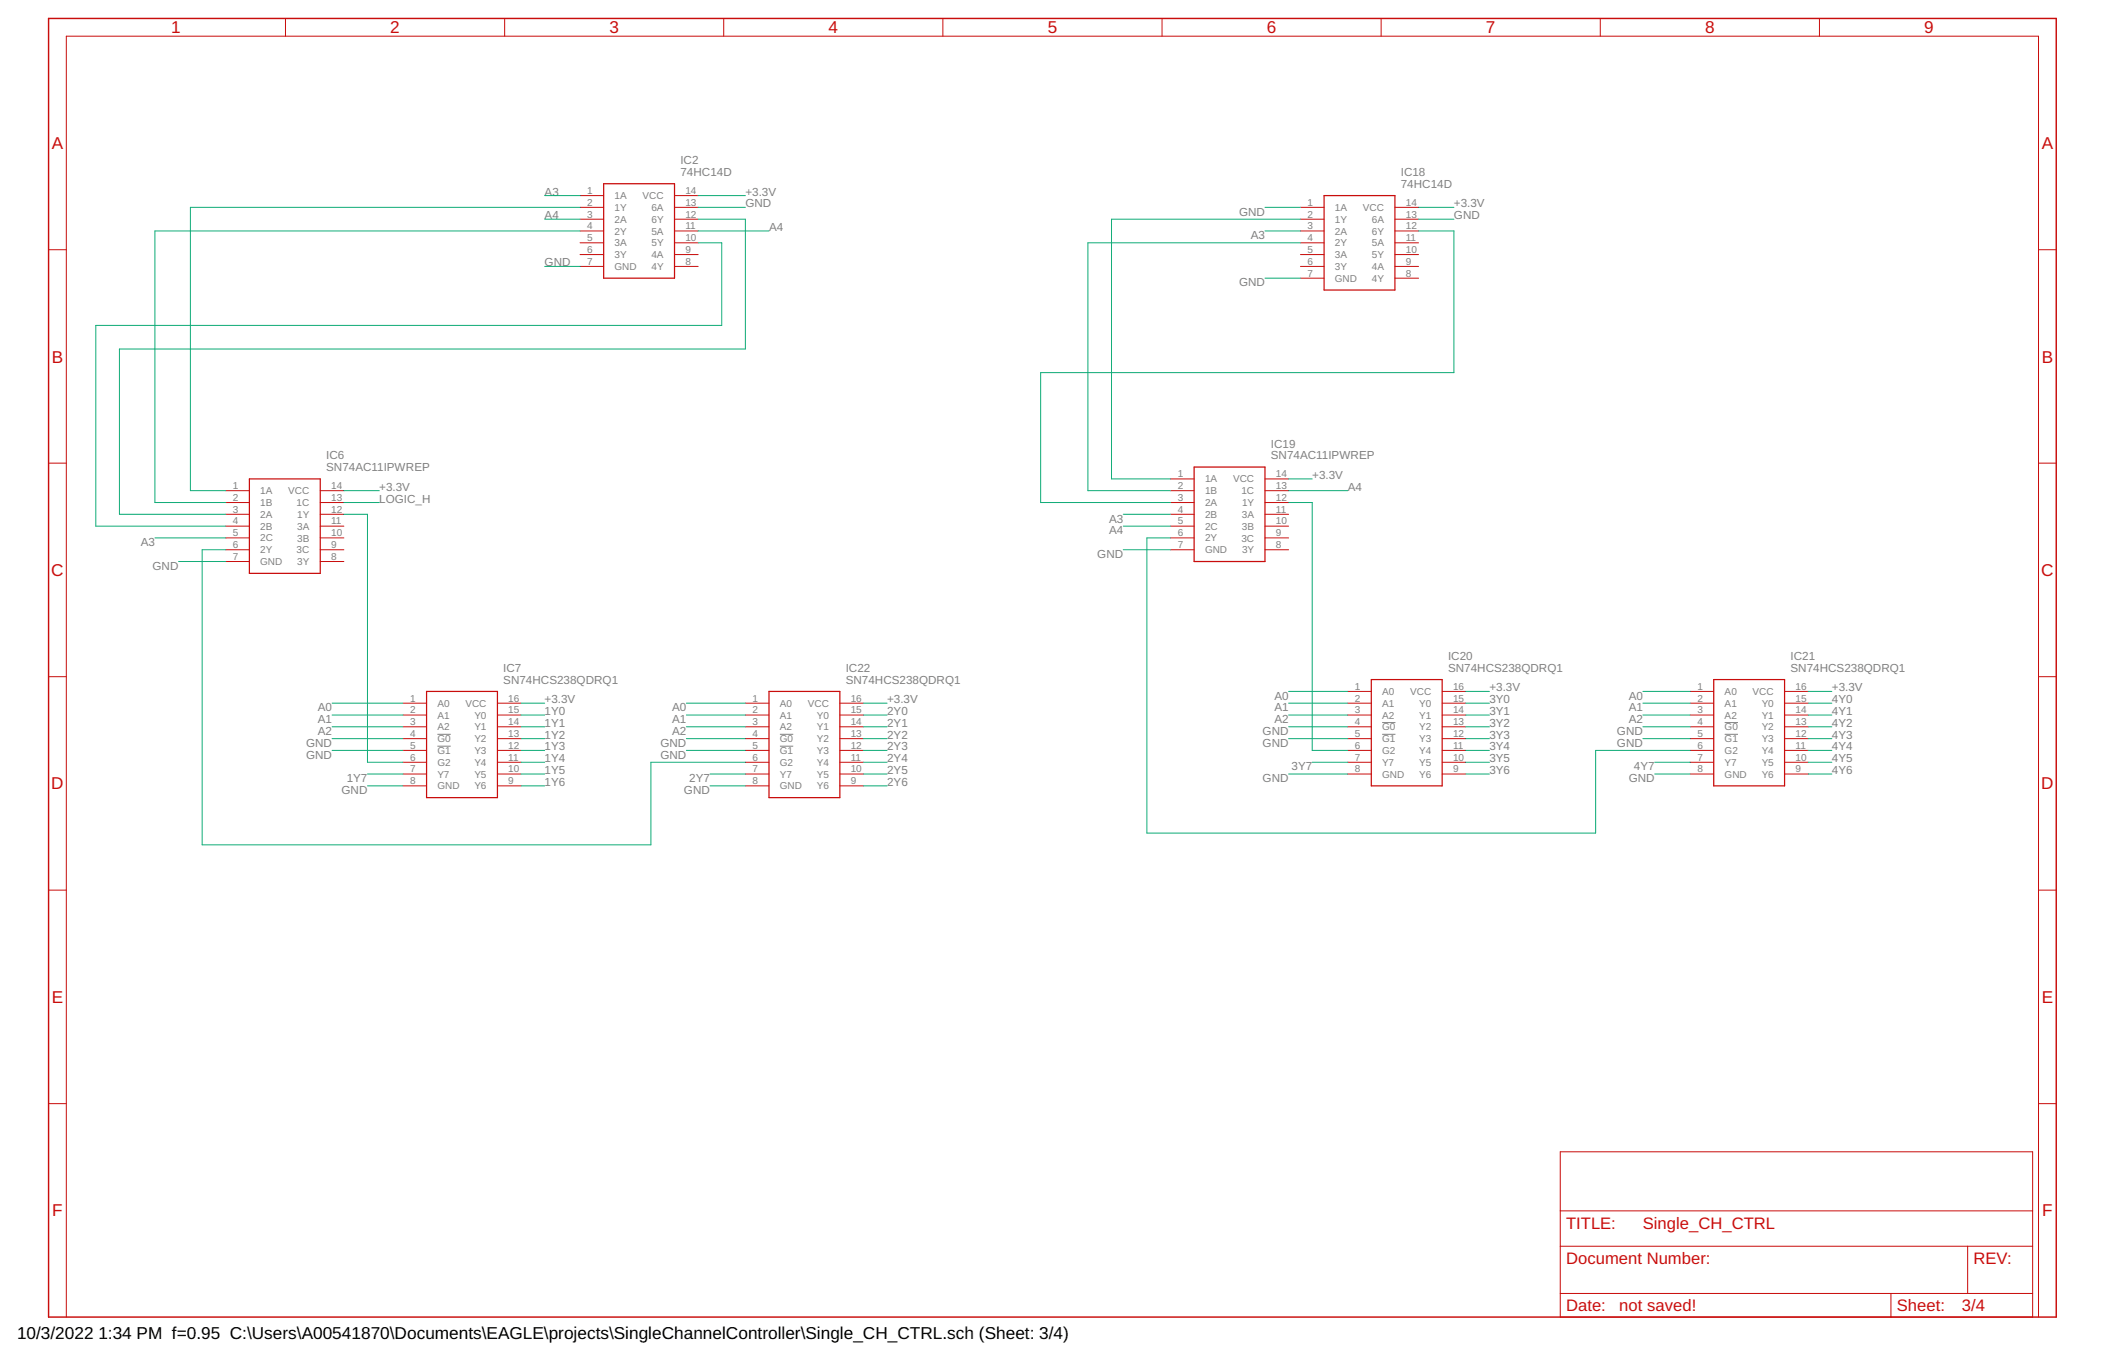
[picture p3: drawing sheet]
<svg xmlns="http://www.w3.org/2000/svg" width="432mm" height="279mm" viewBox="0 0 432 279" stroke-linecap="round" stroke-linejoin="round" font-family="sans-serif">
<defs><g id="words">
<g font-size="3.5" fill="#c90d0c">
<text x="35.1" y="6.9">1</text>
<text x="80.1" y="6.9">2</text>
<text x="125.1" y="6.9">3</text>
<text x="170" y="6.9">4</text>
<text x="215" y="6.9">5</text>
<text x="260" y="6.9">6</text>
<text x="305" y="6.9">7</text>
<text x="349.9" y="6.9">8</text>
<text x="394.9" y="6.9">9</text>
<text x="10.6" y="30.6">A</text>
<text x="419" y="30.6">A</text>
<text x="10.6" y="74.4">B</text>
<text x="419" y="74.4">B</text>
<text x="10.5" y="118.2">C</text>
<text x="418.9" y="118.2">C</text>
<text x="10.5" y="162.1">D</text>
<text x="418.9" y="162.1">D</text>
<text x="10.6" y="205.9">E</text>
<text x="419" y="205.9">E</text>
<text x="10.7" y="249.7">F</text>
<text x="419.1" y="249.7">F</text>
</g>
<g font-size="3.5">
<text x="3.5" y="274.9">10/3/2022</text>
<text x="20.2" y="274.9">1:34 PM f=0.95 C:\Users\A00541870\Documents\EAGLE\projects\SingleChannelController\Single_CH_CTRL.sch (Sheet: 3/4)</text>
</g>
<g font-size="3.4" fill="#c90d0c">
<text x="321.4" y="252.2">TITLE:</text>
<text x="337.2" y="252.2">Single_CH_CTRL</text>
<text x="321.4" y="259.5">Document Number:</text>
<text x="405" y="259.5">REV:</text>
<text x="321.4" y="269.2">Date:</text>
<text x="332.3" y="269.2">not saved!</text>
<text x="389.3" y="269.2">Sheet:</text>
<text x="402.6" y="269.2">3/4</text>
</g>
<g font-size="2.4" fill="#808080">
<text x="139.6" y="33.7">IC2</text>
<text x="111.8" y="40.1">A3</text>
<text x="139.6" y="36.1">74HC14D</text>
<text x="153" y="40.1">+3.3V</text>
<text x="287.5" y="38.6">74HC14D</text>
<text x="287.5" y="36.1">IC18</text>
<text x="111.8" y="45">A4</text>
<text x="153" y="42.6">GND</text>
<text x="157.8" y="47.4">A4</text>
<text x="254.3" y="44.3">GND</text>
<text x="298.4" y="45">GND</text>
<text x="298.4" y="42.6">+3.3V</text>
<text x="256.7" y="49.1">A3</text>
<text x="111.8" y="54.7">GND</text>
<text x="254.3" y="58.8">GND</text>
<text x="66.9" y="94.3">IC6</text>
<text x="260.8" y="94.3">SN74AC11IPWREP</text>
<text x="260.8" y="91.9">IC19</text>
<text x="66.9" y="96.7">SN74AC11IPWREP</text>
<text x="77.8" y="100.7">+3.3V</text>
<text x="269.3" y="98.3">+3.3V</text>
<text x="276.6" y="100.7">A4</text>
<text x="77.8" y="103.2">LOGIC_H</text>
<text x="227.6" y="107.3">A3</text>
<text x="28.9" y="112.1">A3</text>
<text x="227.6" y="109.7">A4</text>
<text x="31.3" y="117">GND</text>
<text x="225.2" y="114.5">GND</text>
<text x="103.3" y="137.9">IC7</text>
<text x="173.6" y="137.9">IC22</text>
<text x="297.2" y="137.9">SN74HCS238QDRQ1</text>
<text x="297.2" y="135.5">IC20</text>
<text x="367.5" y="137.9">SN74HCS238QDRQ1</text>
<text x="367.5" y="135.5">IC21</text>
<text x="103.3" y="140.4">SN74HCS238QDRQ1</text>
<text x="173.6" y="140.4">SN74HCS238QDRQ1</text>
<text x="261.5" y="143.6">A0</text>
<text x="305.7" y="141.9">+3.3V</text>
<text x="334.3" y="143.6">A0</text>
<text x="376" y="141.9">+3.3V</text>
<text x="65.2" y="146.1">A0</text>
<text x="65.2" y="148.5">A1</text>
<text x="111.8" y="146.8">1Y0</text>
<text x="111.8" y="149.2">1Y1</text>
<text x="111.8" y="144.4">+3.3V</text>
<text x="137.9" y="146.1">A0</text>
<text x="137.9" y="148.5">A1</text>
<text x="182.1" y="146.8">2Y0</text>
<text x="182.1" y="149.2">2Y1</text>
<text x="182.1" y="144.4">+3.3V</text>
<text x="261.5" y="146.1">A1</text>
<text x="261.5" y="148.5">A2</text>
<text x="305.7" y="144.4">3Y0</text>
<text x="305.7" y="146.8">3Y1</text>
<text x="305.7" y="149.2">3Y2</text>
<text x="334.3" y="146.1">A1</text>
<text x="334.3" y="148.5">A2</text>
<text x="376" y="144.4">4Y0</text>
<text x="376" y="146.8">4Y1</text>
<text x="376" y="149.2">4Y2</text>
<text x="62.8" y="153.3">GND</text>
<text x="62.8" y="155.7">GND</text>
<text x="65.2" y="150.9">A2</text>
<text x="111.8" y="151.6">1Y2</text>
<text x="111.8" y="154.1">1Y3</text>
<text x="135.5" y="153.3">GND</text>
<text x="135.5" y="155.7">GND</text>
<text x="137.9" y="150.9">A2</text>
<text x="182.1" y="151.6">2Y2</text>
<text x="182.1" y="154.1">2Y3</text>
<text x="259.1" y="150.9">GND</text>
<text x="259.1" y="153.3">GND</text>
<text x="305.7" y="151.6">3Y3</text>
<text x="305.7" y="154.1">3Y4</text>
<text x="331.8" y="150.9">GND</text>
<text x="331.8" y="153.3">GND</text>
<text x="376" y="151.6">4Y3</text>
<text x="376" y="154.1">4Y4</text>
<text x="71.2" y="160.6">1Y7</text>
<text x="111.8" y="156.5">1Y4</text>
<text x="111.8" y="158.9">1Y5</text>
<text x="111.8" y="161.3">1Y6</text>
<text x="141.4" y="160.6">2Y7</text>
<text x="182.1" y="156.5">2Y4</text>
<text x="182.1" y="158.9">2Y5</text>
<text x="182.1" y="161.3">2Y6</text>
<text x="259.1" y="160.6">GND</text>
<text x="265.1" y="158.2">3Y7</text>
<text x="305.7" y="156.5">3Y5</text>
<text x="305.7" y="158.9">3Y6</text>
<text x="334.3" y="160.6">GND</text>
<text x="335.3" y="158.2">4Y7</text>
<text x="376" y="156.5">4Y5</text>
<text x="376" y="158.9">4Y6</text>
<text x="70.1" y="163">GND</text>
<text x="140.4" y="163">GND</text>
</g>
<g font-size="2.1" fill="#808080">
<text x="120.5" y="39.8">1</text>
<text x="126.1" y="40.9">1A</text>
<text x="131.9" y="40.9">VCC</text>
<text x="140.7" y="39.8">14</text>
<text x="120.5" y="42.2">2</text>
<text x="120.5" y="44.7">3</text>
<text x="120.5" y="47.1">4</text>
<text x="126.1" y="43.3">1Y</text>
<text x="126.1" y="45.7">2A</text>
<text x="133.7" y="43.3">6A</text>
<text x="133.7" y="45.7">6Y</text>
<text x="140.7" y="42.2">13</text>
<text x="140.7" y="44.7">12</text>
<text x="140.7" y="47.1">11</text>
<text x="268.4" y="42.2">1</text>
<text x="268.4" y="44.7">2</text>
<text x="268.4" y="47.1">3</text>
<text x="274" y="43.3">1A</text>
<text x="274" y="45.7">1Y</text>
<text x="279.7" y="43.3">VCC</text>
<text x="281.5" y="45.7">6A</text>
<text x="288.5" y="42.2">14</text>
<text x="288.5" y="44.7">13</text>
<text x="288.5" y="47.1">12</text>
<text x="120.5" y="49.5">5</text>
<text x="120.5" y="51.9">6</text>
<text x="126.1" y="48.1">2Y</text>
<text x="126.1" y="50.6">3A</text>
<text x="126.1" y="53">3Y</text>
<text x="133.7" y="48.2">5A</text>
<text x="133.7" y="53">4A</text>
<text x="133.7" y="50.6">5Y</text>
<text x="140.7" y="49.5">10</text>
<text x="140.7" y="51.9">9</text>
<text x="268.4" y="49.5">4</text>
<text x="268.4" y="51.9">5</text>
<text x="274" y="48.1">2A</text>
<text x="274" y="50.6">2Y</text>
<text x="274" y="53">3A</text>
<text x="281.5" y="50.6">5A</text>
<text x="281.6" y="48.2">6Y</text>
<text x="281.6" y="53">5Y</text>
<text x="288.5" y="49.5">11</text>
<text x="288.5" y="51.9">10</text>
<text x="120.5" y="54.4">7</text>
<text x="126.1" y="55.4">GND</text>
<text x="133.7" y="55.4">4Y</text>
<text x="140.7" y="54.4">8</text>
<text x="268.4" y="54.4">6</text>
<text x="268.4" y="56.8">7</text>
<text x="274" y="55.4">3Y</text>
<text x="274" y="57.8">GND</text>
<text x="281.5" y="55.4">4A</text>
<text x="281.6" y="57.8">4Y</text>
<text x="288.5" y="54.4">9</text>
<text x="288.5" y="56.8">8</text>
<text x="47.8" y="100.4">1</text>
<text x="53.4" y="101.5">1A</text>
<text x="59.2" y="101.5">VCC</text>
<text x="68" y="100.4">14</text>
<text x="241.7" y="98">1</text>
<text x="241.7" y="100.4">2</text>
<text x="247.3" y="99">1A</text>
<text x="247.3" y="101.5">1B</text>
<text x="253" y="99">VCC</text>
<text x="254.8" y="101.5">1C</text>
<text x="261.8" y="98">14</text>
<text x="261.8" y="100.4">13</text>
<text x="47.8" y="102.8">2</text>
<text x="47.8" y="105.2">3</text>
<text x="47.8" y="107.7">4</text>
<text x="53.4" y="103.9">1B</text>
<text x="53.4" y="106.3">2A</text>
<text x="60.9" y="103.9">1C</text>
<text x="61" y="106.3">1Y</text>
<text x="68" y="102.8">13</text>
<text x="68" y="105.2">12</text>
<text x="68" y="107.7">11</text>
<text x="241.7" y="102.8">3</text>
<text x="241.7" y="105.2">4</text>
<text x="241.7" y="107.7">5</text>
<text x="247.3" y="103.9">2A</text>
<text x="247.3" y="106.3">2B</text>
<text x="254.9" y="106.3">3A</text>
<text x="254.9" y="103.9">1Y</text>
<text x="261.8" y="102.8">12</text>
<text x="261.8" y="105.2">11</text>
<text x="261.8" y="107.7">10</text>
<text x="47.8" y="110.1">5</text>
<text x="47.8" y="112.5">6</text>
<text x="53.4" y="108.7">2B</text>
<text x="53.4" y="111.2">2C</text>
<text x="53.4" y="113.6">2Y</text>
<text x="60.9" y="113.6">3C</text>
<text x="61" y="108.7">3A</text>
<text x="61" y="111.2">3B</text>
<text x="68" y="110.1">10</text>
<text x="68" y="112.5">9</text>
<text x="241.7" y="110.1">6</text>
<text x="241.7" y="112.5">7</text>
<text x="247.3" y="108.7">2C</text>
<text x="247.3" y="111.2">2Y</text>
<text x="247.3" y="113.6">GND</text>
<text x="254.8" y="111.2">3C</text>
<text x="254.9" y="108.7">3B</text>
<text x="254.9" y="113.6">3Y</text>
<text x="261.8" y="110.1">9</text>
<text x="261.8" y="112.5">8</text>
<text x="47.8" y="114.9">7</text>
<text x="53.4" y="116">GND</text>
<text x="61" y="116">3Y</text>
<text x="68" y="114.9">8</text>
<text x="278.1" y="141.6">1</text>
<text x="283.7" y="142.7">A0</text>
<text x="289.4" y="142.7">VCC</text>
<text x="298.2" y="141.6">16</text>
<text x="348.3" y="141.6">1</text>
<text x="353.9" y="142.7">A0</text>
<text x="359.7" y="142.7">VCC</text>
<text x="368.5" y="141.6">16</text>
<text x="84.2" y="144">1</text>
<text x="84.2" y="146.4">2</text>
<text x="84.2" y="148.9">3</text>
<text x="89.8" y="145.1">A0</text>
<text x="89.8" y="147.5">A1</text>
<text x="89.8" y="149.9">A2</text>
<text x="95.5" y="145.1">VCC</text>
<text x="97.4" y="147.5">Y0</text>
<text x="97.4" y="149.9">Y1</text>
<text x="104.3" y="144">16</text>
<text x="104.3" y="146.4">15</text>
<text x="104.3" y="148.9">14</text>
<text x="154.4" y="144">1</text>
<text x="154.4" y="146.4">2</text>
<text x="154.4" y="148.9">3</text>
<text x="160.1" y="145.1">A0</text>
<text x="160.1" y="147.5">A1</text>
<text x="160.1" y="149.9">A2</text>
<text x="165.8" y="145.1">VCC</text>
<text x="167.7" y="147.5">Y0</text>
<text x="167.7" y="149.9">Y1</text>
<text x="174.6" y="144">16</text>
<text x="174.6" y="146.4">15</text>
<text x="174.6" y="148.9">14</text>
<text x="278.1" y="144">2</text>
<text x="278.1" y="146.4">3</text>
<text x="278.1" y="148.9">4</text>
<text x="283.7" y="145.1">A1</text>
<text x="283.7" y="147.5">A2</text>
<text x="283.7" y="149.9">G0</text>
<text x="291.3" y="145.1">Y0</text>
<text x="291.3" y="147.5">Y1</text>
<text x="291.3" y="149.9">Y2</text>
<text x="298.2" y="144">15</text>
<text x="298.2" y="146.4">14</text>
<text x="298.2" y="148.9">13</text>
<text x="348.3" y="144">2</text>
<text x="348.3" y="146.4">3</text>
<text x="348.3" y="148.9">4</text>
<text x="353.9" y="145.1">A1</text>
<text x="353.9" y="147.5">A2</text>
<text x="353.9" y="149.9">G0</text>
<text x="361.6" y="145.1">Y0</text>
<text x="361.6" y="147.5">Y1</text>
<text x="361.6" y="149.9">Y2</text>
<text x="368.5" y="144">15</text>
<text x="368.5" y="146.4">14</text>
<text x="368.5" y="148.9">13</text>
<text x="84.2" y="151.3">4</text>
<text x="84.2" y="153.7">5</text>
<text x="89.8" y="152.4">G0</text>
<text x="89.8" y="154.8">G1</text>
<text x="97.4" y="152.4">Y2</text>
<text x="97.4" y="154.8">Y3</text>
<text x="104.3" y="151.3">13</text>
<text x="104.3" y="153.7">12</text>
<text x="154.4" y="151.3">4</text>
<text x="154.4" y="153.7">5</text>
<text x="160.1" y="152.4">G0</text>
<text x="160.1" y="154.8">G1</text>
<text x="167.7" y="152.4">Y2</text>
<text x="167.7" y="154.8">Y3</text>
<text x="174.6" y="151.3">13</text>
<text x="174.6" y="153.7">12</text>
<text x="278.1" y="151.3">5</text>
<text x="278.1" y="153.7">6</text>
<text x="283.7" y="152.4">G1</text>
<text x="283.7" y="154.8">G2</text>
<text x="291.3" y="152.4">Y3</text>
<text x="291.3" y="154.8">Y4</text>
<text x="298.2" y="151.3">12</text>
<text x="298.2" y="153.7">11</text>
<text x="348.3" y="151.3">5</text>
<text x="348.3" y="153.7">6</text>
<text x="353.9" y="152.4">G1</text>
<text x="353.9" y="154.8">G2</text>
<text x="361.6" y="152.4">Y3</text>
<text x="361.6" y="154.8">Y4</text>
<text x="368.5" y="151.3">12</text>
<text x="368.5" y="153.7">11</text>
<text x="84.2" y="156.1">6</text>
<text x="84.2" y="158.6">7</text>
<text x="84.2" y="161">8</text>
<text x="89.8" y="157.2">G2</text>
<text x="89.8" y="159.6">Y7</text>
<text x="97.4" y="157.2">Y4</text>
<text x="97.4" y="159.6">Y5</text>
<text x="104.3" y="156.1">11</text>
<text x="104.3" y="158.6">10</text>
<text x="104.3" y="161">9</text>
<text x="154.4" y="156.1">6</text>
<text x="154.4" y="158.6">7</text>
<text x="154.4" y="161">8</text>
<text x="160.1" y="157.2">G2</text>
<text x="160.1" y="159.6">Y7</text>
<text x="167.7" y="157.2">Y4</text>
<text x="167.7" y="159.6">Y5</text>
<text x="174.6" y="156.1">11</text>
<text x="174.6" y="158.6">10</text>
<text x="174.6" y="161">9</text>
<text x="278.1" y="156.1">7</text>
<text x="278.1" y="158.6">8</text>
<text x="283.7" y="157.2">Y7</text>
<text x="283.7" y="159.6">GND</text>
<text x="291.3" y="157.2">Y5</text>
<text x="291.3" y="159.6">Y6</text>
<text x="298.2" y="156.1">10</text>
<text x="298.2" y="158.6">9</text>
<text x="348.3" y="156.1">7</text>
<text x="348.3" y="158.6">8</text>
<text x="353.9" y="157.2">Y7</text>
<text x="353.9" y="159.6">GND</text>
<text x="361.6" y="157.2">Y5</text>
<text x="361.6" y="159.6">Y6</text>
<text x="368.5" y="156.1">10</text>
<text x="368.5" y="158.6">9</text>
<text x="89.8" y="162.1">GND</text>
<text x="97.4" y="162.1">Y6</text>
<text x="160.1" y="162.1">GND</text>
<text x="167.7" y="162.1">Y6</text>
</g>
</g></defs>
<path d="M89.8 150.7h2.7M89.8 153.2h2.7M160.1 150.7h2.7M160.1 153.2h2.7M283.7 150.7h2.7M283.7 148.3h2.7M353.9 150.7h2.8M353.9 148.3h2.8" fill="none" stroke="#808080" stroke-width=".21"/>
<path d="M10 3.8h412v266.6h-412z" fill="none" stroke="#c90d0c" stroke-width=".3"/>
<g fill="none" stroke="#c90d0c" stroke-width=".21">
<path d="M58.6 3.8v3.6M103.6 3.8v3.6M148.5 3.8v3.6M193.5 3.8v3.6M238.5 3.8v3.6M283.4 3.8v3.6M328.4 3.8v3.6M373.4 3.8v3.6M10 51.3h3.6M119 40.2h4.9M119 42.6h4.9M119 45h4.9"/>
<path d="M119 47.4h4.9M119 49.8h4.9M119 52.3h4.9M119 54.7h4.9M138.4 40.2h4.9M138.4 42.6h4.9M138.4 45h4.9M138.4 47.4h4.9M138.4 49.8h4.9M138.4 52.3h4.9M138.4 54.7h4.9M266.9 42.6h4.8"/>
<path d="M266.9 45h4.8M266.9 47.4h4.8M266.9 49.8h4.8M266.9 52.3h4.8M266.9 54.7h4.8M266.9 57.1h4.8M286.3 42.6h4.8M286.3 45h4.8M286.3 47.4h4.8M286.3 49.8h4.8M286.3 52.3h4.8M286.3 54.7h4.8"/>
<path d="M286.3 57.1h4.8M418.4 51.3h3.6M10 95.1h3.6M240.2 98.3h4.9M259.6 98.3h4.9M418.4 95.1h3.6M46.3 100.7h4.9M46.3 103.2h4.9M46.3 105.6h4.9M46.3 108h4.9M46.3 110.4h4.9M46.3 112.9h4.9"/>
<path d="M46.3 115.3h4.9M65.7 100.7h4.9M65.7 103.2h4.9M65.7 105.6h4.9M65.7 108h4.9M65.7 110.4h4.9M65.7 112.9h4.9M65.7 115.3h4.9M240.2 100.7h4.9M240.2 103.2h4.9M240.2 105.6h4.9M240.2 108h4.9"/>
<path d="M240.2 110.4h4.9M240.2 112.9h4.9M259.6 100.7h4.9M259.6 103.2h4.9M259.6 105.6h4.9M259.6 108h4.9M259.6 110.4h4.9M259.6 112.9h4.9M10 138.9h3.6M418.4 138.9h3.6M82.7 144.4h4.8M82.7 146.8h4.8"/>
<path d="M82.7 149.2h4.8M82.7 151.6h4.8M82.7 154.1h4.8M82.7 156.5h4.8M82.7 158.9h4.8M102.1 144.4h4.8M102.1 146.8h4.8M102.1 149.2h4.8M102.1 151.6h4.8M102.1 154.1h4.8M102.1 156.5h4.8M102.1 158.9h4.8"/>
<path d="M153 144.4h4.8M153 146.8h4.8M153 149.2h4.8M153 151.6h4.8M153 154.1h4.8M153 156.5h4.8M153 158.9h4.8M172.4 144.4h4.8M172.4 146.8h4.8M172.4 149.2h4.8M172.4 151.6h4.8M172.4 154.1h4.8"/>
<path d="M172.4 156.5h4.8M172.4 158.9h4.8M276.6 144.4h4.8M276.6 146.8h4.8M276.6 149.2h4.8M276.6 151.6h4.8M276.6 154.1h4.8M276.6 156.5h4.8M276.6 158.9h4.8M276.6 141.9h4.8M296 144.4h4.8M296 146.8h4.8"/>
<path d="M296 149.2h4.8M296 151.6h4.8M296 154.1h4.8M296 156.5h4.8M296 158.9h4.8M296 141.9h4.8M346.9 144.4h4.8M346.9 146.8h4.8M346.9 149.2h4.8M346.9 151.6h4.8M346.9 154.1h4.8M346.9 156.5h4.8"/>
<path d="M346.9 158.9h4.8M346.9 141.9h4.8M366.2 144.4h4.9M366.2 146.8h4.9M366.2 149.2h4.9M366.2 151.6h4.9M366.2 154.1h4.9M366.2 156.5h4.9M366.2 158.9h4.9M366.2 141.9h4.9M82.7 161.3h4.8M102.1 161.3h4.8"/>
<path d="M153 161.3h4.8M172.4 161.3h4.8M10 182.7h3.6M418.4 182.7h3.6M10 226.6h3.6M320.2 236.5h97v33.9h-97zM418.4 226.6h3.6M320.2 255.8h97M320.2 248.6h97M403.8 255.8v9.7M13.6 270.4v-263h404.8v263M320.2 265.5h97"/>
<path d="M388.1 265.5v4.9"/>
</g>
<path d="M123.9 37.7h14.5v19.4h-14.5zM271.7 40.2h14.6v19.3h-14.6zM51.2 98.3h14.5v19.4h-14.5zM245.1 95.9h14.5v19.4h-14.5zM281.4 139.5h14.6v21.8h-14.6zM351.7 139.5h14.5v21.8h-14.5zM87.5 141.9h14.6v21.8h-14.6zM157.8 141.9h14.6v21.8h-14.6z" fill="none" stroke="#c90d0c" stroke-width=".25"/>
<g fill="none" stroke="#0dab76" stroke-width=".21">
<path d="M111.8 45h7.2M111.8 40.2h7.2M111.8 54.7h7.2M119 47.4h-87.2v55.8h14.5M119 42.6h-79.9v58.1h7.2M143.3 45h9.7v26.6h-128.5v34h21.8M143.3 42.6h9.7M143.3 47.4h14.5M143.3 49.8h4.8v17h-128.4v41.2h26.6M143.3 40.2h9.7M259.6 42.6h7.3M259.6 47.4h7.3"/>
<path d="M259.6 57.1h7.3M266.9 49.8h-43.6v50.9h16.9M266.9 45h-38.8v53.3h12.1M291.1 47.4h7.3v29.1h-84.8v26.7h26.6M291.1 42.6h7.3M291.1 45h7.3M264.5 98.3h4.8M31.8 110.4h14.5M36.6 115.3h9.7M46.3 112.9h-4.8v60.5h92.1v-16.9h19.4M70.6 105.6h4.8v50.9h7.3M70.6 103.2h7.3"/>
<path d="M70.6 100.7h7.3M230.5 105.6h9.7M230.5 112.9h9.7M230.5 108h9.7M240.2 110.4h-4.8v60.6h92.1v-16.9h19.4M264.5 103.2h4.8v50.9h7.3M264.5 100.7h12.1M68.2 154.1h14.5M68.2 151.6h14.5M68.2 149.2h14.5M68.2 144.4h14.5M68.2 146.8h14.5"/>
<path d="M75.4 158.9h7.3M106.9 156.5h4.9M106.9 154.1h4.9M106.9 158.9h4.9M106.9 151.6h4.9M106.9 149.2h4.9M106.9 144.4h4.9M106.9 146.8h4.9M140.9 154.1h12.1M140.9 151.6h12.1M140.9 149.2h12.1M140.9 144.4h12.1"/>
<path d="M140.9 146.8h12.1M145.7 158.9h7.3M177.2 156.5h4.9M177.2 154.1h4.9M177.2 158.9h4.9M177.2 151.6h4.9M177.2 149.2h4.9M177.2 144.4h4.9M177.2 146.8h4.9M264.5 158.9h12.1M264.5 151.6h12.1M264.5 149.2h12.1"/>
<path d="M264.5 144.4h12.1M264.5 141.9h12.1M264.5 146.8h12.1M269.3 156.5h7.3M300.8 156.5h4.9M300.8 154.1h4.9M300.8 158.9h4.9M300.8 151.6h4.9M300.8 149.2h4.9M300.8 144.4h4.9M300.8 141.9h4.9M300.8 146.8h4.9"/>
<path d="M337.2 151.6h9.7M337.2 149.2h9.7M337.2 144.4h9.7M337.2 141.9h9.7M337.2 146.8h9.7M339.6 156.5h7.3M339.6 158.9h7.3M371.1 156.5h4.8M371.1 154.1h4.8M371.1 158.9h4.8M371.1 151.6h4.8M371.1 149.2h4.8"/>
<path d="M371.1 144.4h4.8M371.1 141.9h4.8M371.1 146.8h4.8M75.4 161.3h7.3M106.9 161.3h4.9M145.7 161.3h7.3M177.2 161.3h4.9"/>
</g>
<use href="#words"/>
</svg>
